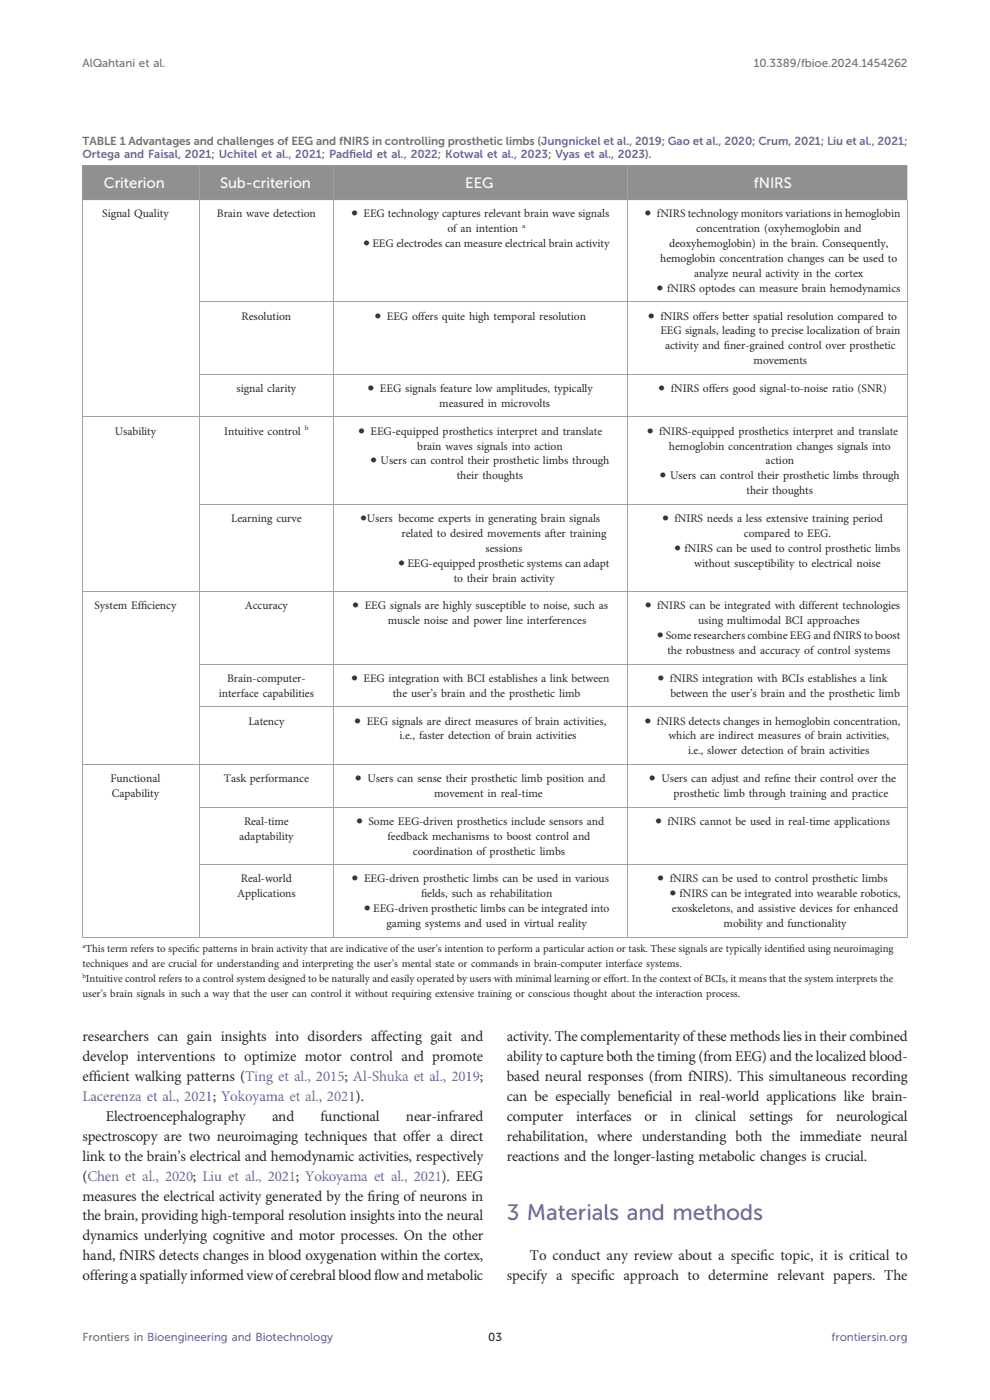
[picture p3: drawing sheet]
<svg xmlns="http://www.w3.org/2000/svg" width="210mm" height="297mm" viewBox="0 0 210 297" stroke-linecap="round" stroke-linejoin="round" font-family="sans-serif">
<defs><g id="words">
<text font-size="4.7" fill="#6b62ac" x="107.5" y="258.9">3 Materials and methods</text>
<g font-size="3.2" fill="#fff">
<text x="22.1" y="39.9">Criterion</text>
<text x="46.7" y="39.9">Sub-criterion</text>
<text x="98.7" y="39.9">EEG</text>
<text x="159.9" y="39.9">fNIRS</text>
</g>
<g font-size="3.2" fill="#272727">
<text x="17.5" y="220.9">researchers can gain insights into disorders affecting gait and</text>
<text x="107.5" y="220.9">activity. The complementarityofthese methods lies in their combined</text>
<text x="17.5" y="225.1">develop interventions to optimize motor control and promote</text>
<text x="107.5" y="225.1">abilityto capture both the timing (from EEG) and the localized blood-</text>
<text x="17.5" y="229.4">effcient walking patterns (Ting et al., 2015; Al-Shuka et al., 2019;</text>
<text x="19.7" y="229.4">i</text>
<text x="107.5" y="229.4">based neural responses (from fNIRS). This simultaneous recording</text>
<text x="107.5" y="233.6">can be especially benefcial in real-world applications like brain-</text>
<text x="136.8" y="233.6">i</text>
<text x="22.4" y="237.8">Electroencephalography</text>
<text x="57.7" y="237.8">and</text>
<text x="68" y="237.8">functional</text>
<text x="86.1" y="237.8">near-infrared</text>
<text x="107.5" y="237.8">computer</text>
<text x="122.2" y="237.8">interfaces</text>
<text x="136.7" y="237.8">or</text>
<text x="142.2" y="237.8">in</text>
<text x="147.5" y="237.8">clinical</text>
<text x="158.9" y="237.8">settings</text>
<text x="171" y="237.8">for</text>
<text x="177.3" y="237.8">neurological</text>
<text x="17.5" y="242">spectroscopy are two neuroimaging techniques that offer a direct</text>
<text x="107.5" y="242">rehabilitation, where understanding both the immediate neural</text>
<text x="17.5" y="246.2">link to the brain’s electrical and hemodynamic activities, respectively</text>
<text x="17.5" y="250.5">(Chen et al., 2020; Liu et al., 2021; Yokoyama et al., 2021). EEG</text>
<text x="107.5" y="246.2">reactions and the longer-lasting metabolic changes is crucial.</text>
<text x="17.5" y="254.7">measures the electrical activity generated by the fring of neurons in</text>
<text x="78" y="254.7">i</text>
<text x="17.5" y="258.9">the brain, providing high-temporal resolution insights into the neural</text>
<text x="17.5" y="263.1">dynamics underlying cognitive and motor processes. On the other</text>
<text x="17.5" y="267.3">hand, fNIRS detects changes in blood oxygenation within the cortex,</text>
<text x="112.4" y="267.3">To conduct any review about a specifc topic, it is critical to</text>
<text x="161.3" y="267.3">i</text>
<text x="17.5" y="271.5">offeringa spatiallyinformed viewofcerebral bloodfowand metabolic</text>
<text x="79.4" y="271.5">l</text>
<text x="107.5" y="271.5">specify a specifc approach to determine relevant papers. The</text>
<text x="127.4" y="271.5">i</text>
</g>
<text font-size="3.2" fill="#6b62ac" x="17.5" y="233.6">Lacerenza et al., 2021; Yokoyama et al., 2021).</text>
<g font-size="2.9" fill="#272727">
<text x="74.5" y="46.1">•</text>
<text x="136.8" y="46.1">•</text>
<text x="77.1" y="52.4">•</text>
<text x="139.4" y="61.9">•</text>
<text x="79.5" y="67.8">•</text>
<text x="137.5" y="67.8">•</text>
<text x="78" y="83.1">•</text>
<text x="139.7" y="83.1">•</text>
<text x="76" y="92.2">•</text>
<text x="137.3" y="92.2">•</text>
<text x="78.6" y="98.5">•</text>
<text x="140" y="101.7">•</text>
<text x="76.5" y="110.7">•</text>
<text x="140.5" y="110.7">•</text>
<text x="143.1" y="117.1">•</text>
<text x="84.6" y="120.2">•</text>
<text x="74.8" y="129.3">•</text>
<text x="136.8" y="129.3">•</text>
<text x="139.4" y="135.6">•</text>
<text x="74.5" y="144.7">•</text>
<text x="139.5" y="144.7">•</text>
<text x="75.2" y="153.7">•</text>
<text x="136.8" y="153.7">•</text>
<text x="75.4" y="165.9">•</text>
<text x="137.7" y="165.9">•</text>
<text x="75.6" y="175">•</text>
<text x="139" y="175">•</text>
<text x="74.6" y="187.2">•</text>
<text x="139.5" y="187.2">•</text>
<text x="142.1" y="190.3">•</text>
<text x="77.2" y="193.5">•</text>
</g>
<g font-size="2.5" fill="#707070">
<text x="17.5" y="14.2">AlQahtani et al.</text>
<text x="159.9" y="14.2">10.3389/fbioe.2024.1454262</text>
<text x="17.5" y="30.8">TABLE 1 Advantages and challenges of EEG and fNIRS in controlling prosthetic limbs (Jungnickel et al., 2019; Gao et al., 2020; Crum, 2021; Liu et al., 2021;</text>
<text x="17.5" y="284.5">Frontiers in Bioengineering and Biotechnology</text>
</g>
<g font-size="2.5" fill="#6b62ac">
<text x="17.5" y="33.4">Ortega and Faisal, 2021; Uchitel et al., 2021; Padfeld et al., 2022; Kotwal et al., 2023; Vyas et al., 2023).</text>
<text x="74.1" y="33.4">i</text>
<text x="176.4" y="284.5">frontiersin.org</text>
</g>
<g font-size="2.5" fill="#272727">
<text x="21.7" y="46.1">Signal Quality</text>
<text x="46" y="46.1">Brain wave detection</text>
<text x="77.1" y="46.1">EEG technology captures relevant brain wave signals</text>
<text x="139.4" y="46.1">fNIRS technology monitors variations in hemoglobin</text>
<text x="79" y="52.4">EEG electrodes can measure electrical brain activity</text>
<text x="94.9" y="49.2">of an intention</text>
<text x="141.9" y="52.4">deoxyhemoglobin) in the brain. Consequently,</text>
<text x="147.6" y="49.2">concentration (oxyhemoglobin and</text>
<text x="140" y="55.6">hemoglobin concentration changes can be used to</text>
<text x="147.2" y="58.7">analyze neural activity in the cortex</text>
<text x="141.5" y="61.9">fNIRS optodes can measure brain hemodynamics</text>
<text x="51.3" y="67.8">Resolution</text>
<text x="82.1" y="67.8">EEG offers quite high temporal resolution</text>
<text x="140.1" y="67.8">fNIRS offers better spatial resolution compared to</text>
<text x="140.1" y="70.9">EEG signals, leading to precise localization of brain</text>
<text x="141.1" y="74.1">activity and fner-grained control over prosthetic</text>
<text x="153.6" y="74.1">i</text>
<text x="159.9" y="77.3">movements</text>
<text x="50.2" y="83.1">signal clarity</text>
<text x="80.6" y="83.1">EEG signals feature low amplitudes, typically</text>
<text x="142.3" y="83.1">fNIRS offers good signal-to-noise ratio (SNR)</text>
<text x="93.2" y="86.3">measured in microvolts</text>
<text x="24.4" y="92.2">Usability</text>
<text x="47.6" y="92.2">Intuitive control</text>
<text x="78.6" y="92.2">EEG-equipped prosthetics interpret and translate</text>
<text x="88.5" y="95.4">brain waves signals into action</text>
<text x="139.8" y="92.2">fNIRS-equipped prosthetics interpret and translate</text>
<text x="141.9" y="95.4">hemoglobin concentration changes signals into</text>
<text x="80.7" y="98.5">Users can control their prosthetic limbs through</text>
<text x="96.9" y="101.7">their thoughts</text>
<text x="142.2" y="101.7">Users can control their prosthetic limbs through</text>
<text x="162.4" y="98.5">action</text>
<text x="158.4" y="104.9">their thoughts</text>
<text x="49" y="110.7">Learning curve</text>
<text x="77.8" y="110.7">Users become experts in generating brain signals</text>
<text x="85.2" y="113.9">related to desired movements after training</text>
<text x="143.1" y="110.7">fNIRS needs a less extensive training period</text>
<text x="157.8" y="113.9">compared to EEG.</text>
<text x="103" y="117.1">sessions</text>
<text x="145.2" y="117.1">fNIRS can be used to control prosthetic limbs</text>
<text x="86.4" y="120.2">EEG-equipped prosthetic systems can adapt</text>
<text x="96.2" y="123.4">to their brain activity</text>
<text x="147.3" y="120.2">without susceptibility to electrical noise</text>
<text x="20.1" y="129.3">System Effciency</text>
<text x="29.9" y="129.3">i</text>
<text x="51.9" y="129.3">Accuracy</text>
<text x="77.4" y="129.3">EEG signals are highly susceptible to noise, such as</text>
<text x="139.4" y="129.3">fNIRS can be integrated with different technologies</text>
<text x="82.3" y="132.4">muscle noise and power line interferences</text>
<text x="141.2" y="135.6">Some researchers combine EEG and fNIRS to boost</text>
<text x="148.1" y="132.4">using multimodal BCI approaches</text>
<text x="141.6" y="138.8">the robustness and accuracy of control systems</text>
<text x="46.4" y="147.8">interface capabilities</text>
<text x="48.2" y="144.7">Brain-computer-</text>
<text x="77.1" y="144.7">EEG integration with BCI establishes a link between</text>
<text x="83.3" y="147.8">the user’s brain and the prosthetic limb</text>
<text x="142.1" y="144.7">fNIRS integration with BCIs establishes a link</text>
<text x="142.2" y="147.8">between the user’s brain and the prosthetic limb</text>
<text x="52.7" y="153.7">Latency</text>
<text x="77.8" y="153.7">EEG signals are direct measures of brain activities,</text>
<text x="139.4" y="153.7">fNIRS detects changes in hemoglobin concentration,</text>
<text x="84.8" y="156.9">i.e., faster detection of brain activities</text>
<text x="141.8" y="156.9">which are indirect measures of brain activities,</text>
<text x="145.9" y="160">i.e., slower detection of brain activities</text>
<text x="23.5" y="165.9">Functional</text>
<text x="47.5" y="165.9">Task performance</text>
<text x="77.9" y="165.9">Users can sense their prosthetic limb position and</text>
<text x="140.3" y="165.9">Users can adjust and refne their control over the</text>
<text x="164.1" y="165.9">i</text>
<text x="23.7" y="169.1">Capability</text>
<text x="92.1" y="169.1">movement in real-time</text>
<text x="142.9" y="169.1">prosthetic limb through training and practice</text>
<text x="50.7" y="178.1">adaptability</text>
<text x="51.8" y="175">Real-time</text>
<text x="78.2" y="175">Some EEG-driven prosthetics include sensors and</text>
<text x="82.2" y="178.1">feedback mechanisms to boost control and</text>
<text x="141.6" y="175">fNIRS cannot be used in real-time applications</text>
<text x="87.6" y="181.3">coordination of prosthetic limbs</text>
<text x="50.3" y="190.3">Applications</text>
<text x="51.1" y="187.2">Real-world</text>
<text x="77.2" y="187.2">EEG-driven prosthetic limbs can be used in various</text>
<text x="89.3" y="190.3">felds, such as rehabilitation</text>
<text x="89.3" y="190.3">i</text>
<text x="142.1" y="187.2">fNIRS can be used to control prosthetic limbs</text>
<text x="144.1" y="190.3">fNIRS can be integrated into wearable robotics,</text>
<text x="79.2" y="193.5">EEG-driven prosthetic limbs can be integrated into</text>
<text x="82" y="196.7">gaming systems and used in virtual reality</text>
<text x="142.5" y="193.5">exoskeletons, and assistive devices for enhanced</text>
<text x="153.5" y="196.7">mobility and functionality</text>
<text x="103.5" y="284.5">03</text>
</g>
<g font-size="2.3" fill="#272727">
<text x="18.2" y="202">This term refers to specifc patterns in brain activity that are indicative ofthe user’s intention to perform a particular action or task. These signals are typically identifed using neuroimaging</text>
<text x="40.2" y="202">i</text>
<text x="167.4" y="202">i</text>
<text x="17.5" y="205.2">techniques and are crucial for understanding and interpreting the user’s mental state or commands in brain-computer interface systems.</text>
<text x="18.2" y="208.4">Intuitive control refers to a control system designed to be naturally and easily operated by users with minimal learning or effort. In the context ofBCIs, it means that the system interprets the</text>
<text x="17.5" y="211.5">user’s brain signals in such a way that the user can control it without requiring extensive training or conscious thought about the interaction process.</text>
</g>
<g font-size="1.4" fill="#272727">
<text x="110.8" y="48.3">a</text>
<text x="64.7" y="91.2">b</text>
</g>
<g font-size="1.3" fill="#272727">
<text x="17.5" y="201.1">a</text>
<text x="17.5" y="207.5">b</text>
</g>
</g></defs>
<path d="M17.5 35.1h175v7.4h-175z" fill="#8e9092"/>
<g fill="none" stroke="#a2a3a3" stroke-width=".21">
<path d="M17.5 35.1h175M17.5 35.1v53.3M42.3 35.2v53.2M70.8 35.2v28.8M133 35.2v28.8M192.5 35.1v28.9M17.5 42.4h175M70.8 64.1v15.3M70.8 79.5v8.9M133 64.1v15.3M133 79.5v8.9M192.5 64.1v15.3"/>
<path d="M192.5 79.5v8.9M192.5 64h-150.2M192.5 79.4h-150.2M17.5 88.5h175M17.5 88.5v37M42.3 88.5v37M70.8 88.5v18.5M133 88.5v18.5M192.5 88.5v18.5M42.3 107h150.2M70.8 107v18.5M133 107v18.5"/>
<path d="M192.5 107v18.5M17.5 125.5h175M17.5 125.6v36.5M42.3 125.6v36.5M70.8 125.6v15.3M133 125.6v15.3M192.5 125.6v15.3M42.3 140.9h150.2M42.3 150h150.2M70.8 141v8.9M70.8 150v12.1M133 141v8.9"/>
<path d="M133 150v12.1M192.5 141v8.9M192.5 150v12.1M17.5 162.2h175M17.5 162.2v36.6M42.3 162.2v36.6M70.8 162.2v9M70.8 171.3v12.1M133 162.2v9M133 171.3v12.1M192.5 162.2v9M192.5 171.3v12.1"/>
<path d="M192.5 171.2h-150.2M17.5 198.8h175M42.3 183.5h150.2M70.8 183.5v15.3M133 183.5v15.3M192.5 183.5v15.3"/>
</g>
<use href="#words"/>
</svg>
